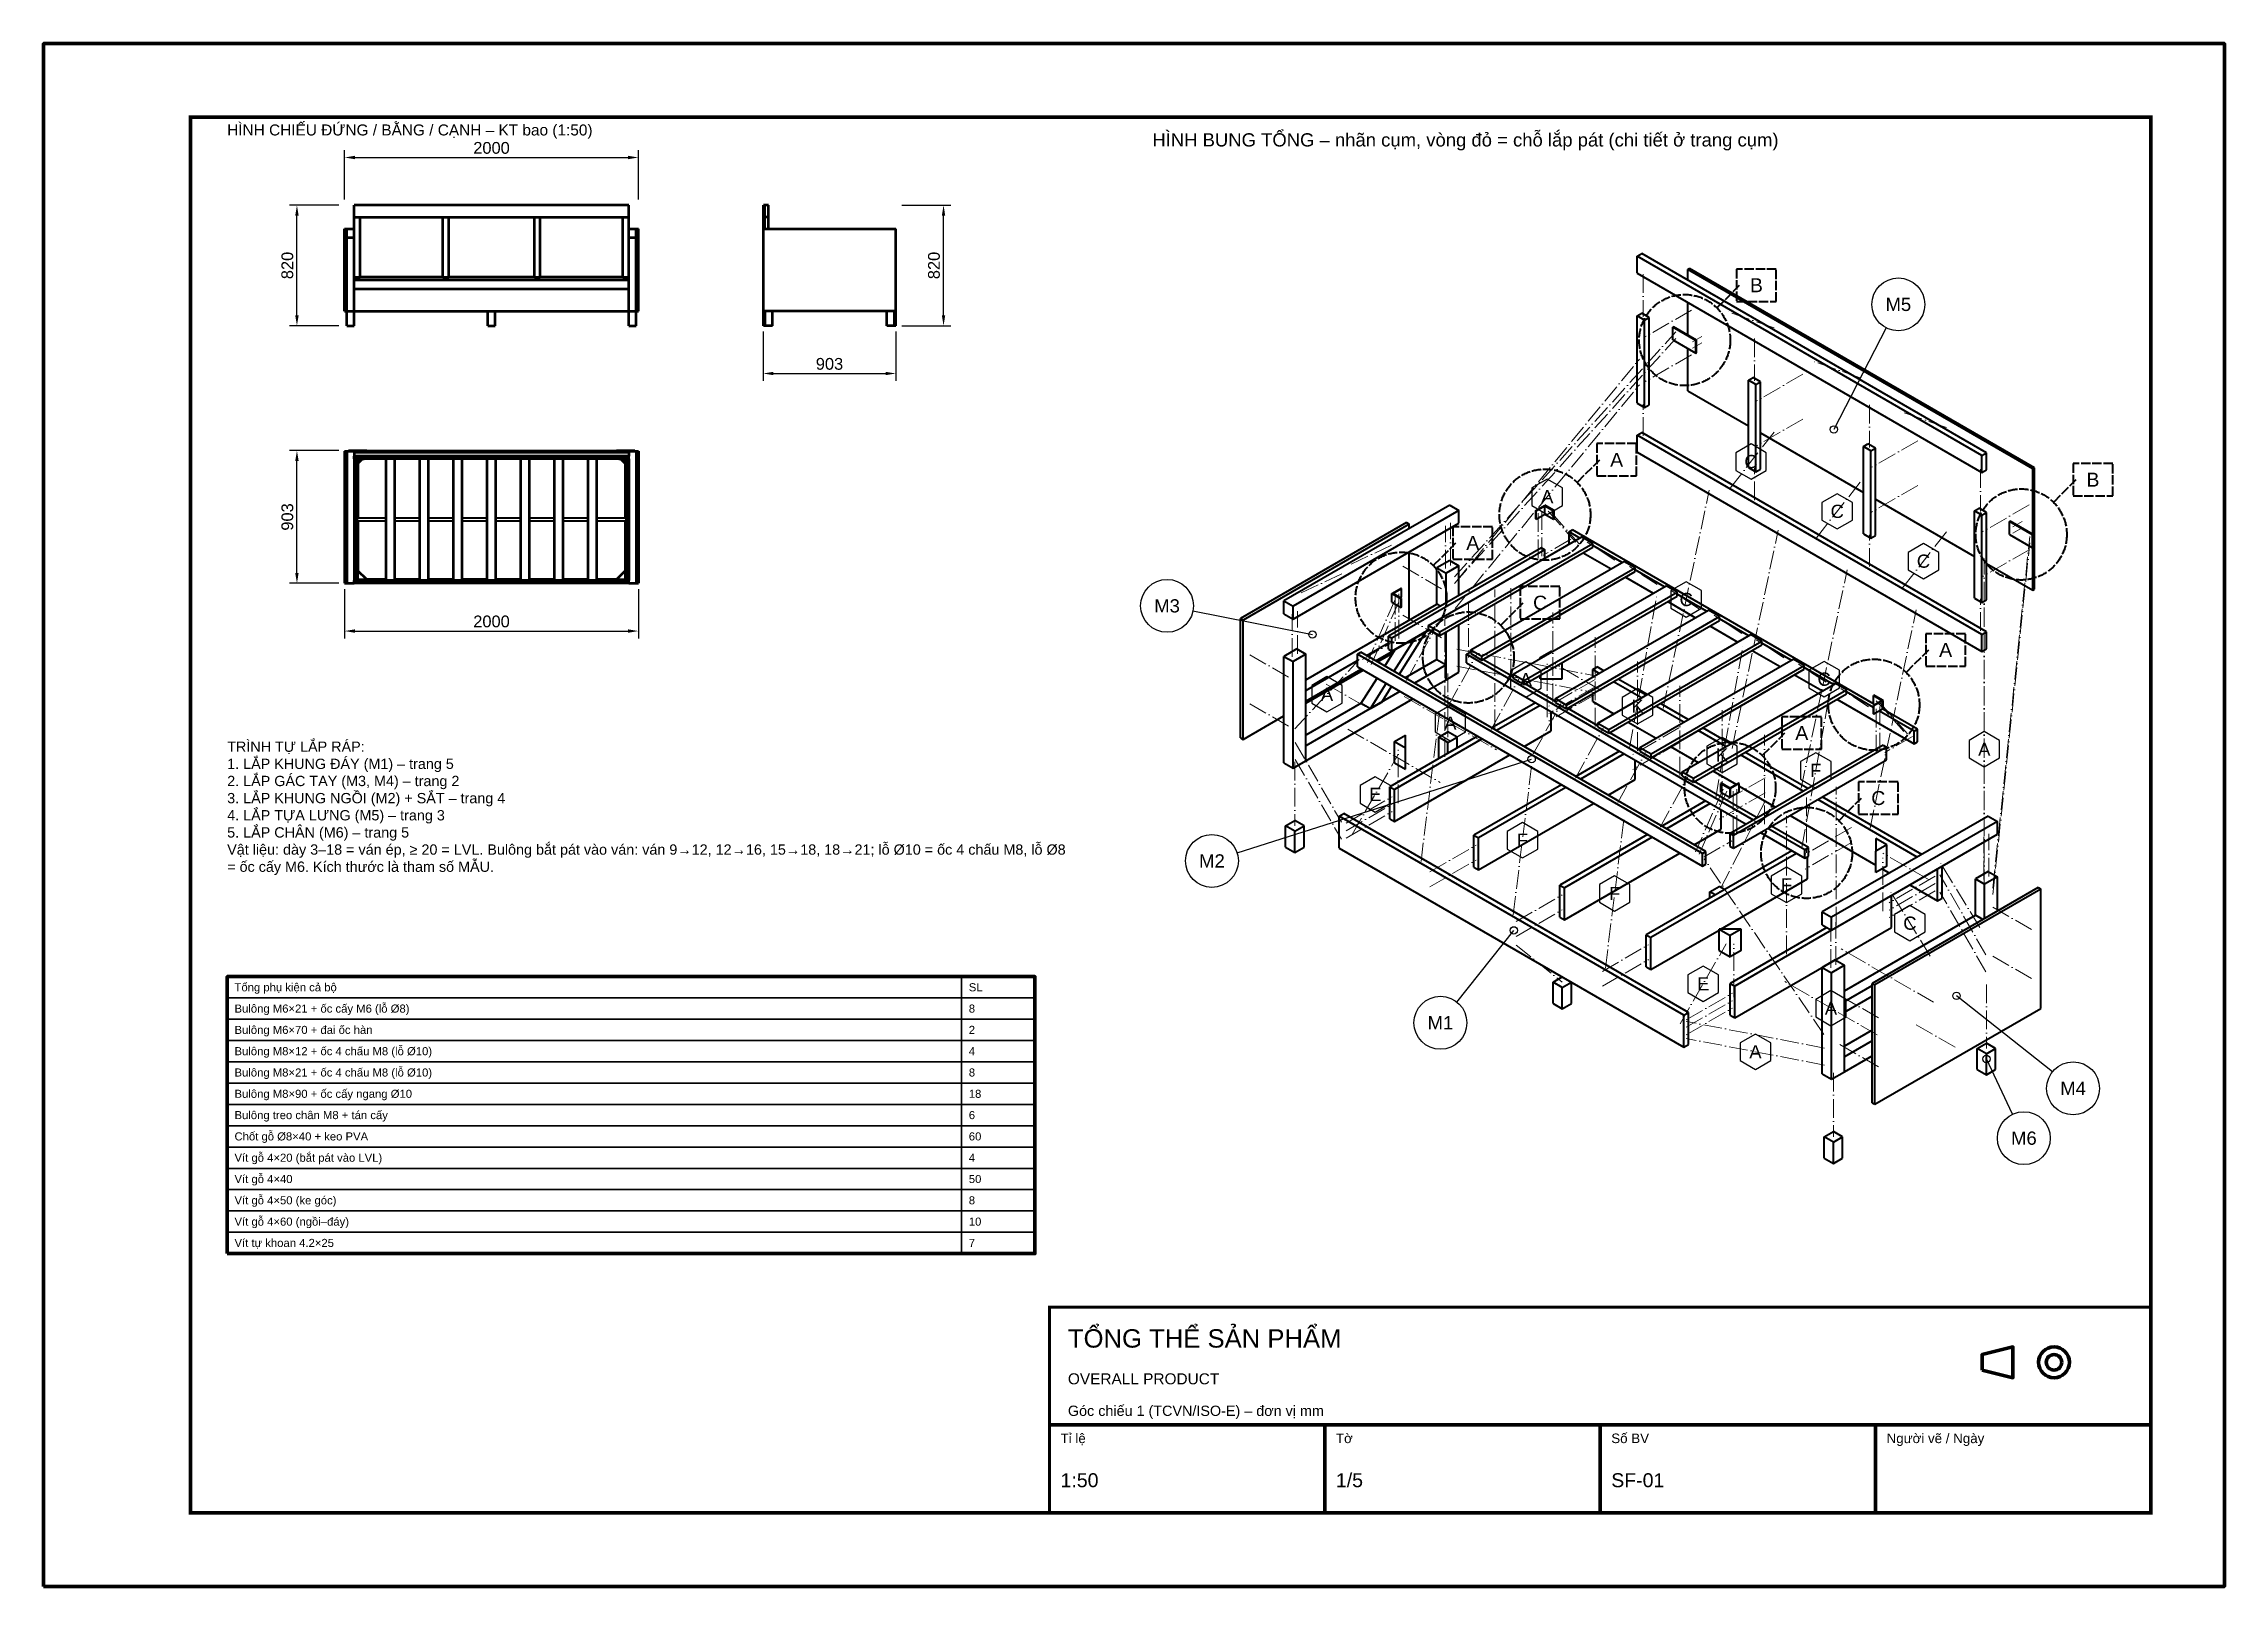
# Model space of a CAD drawing. Header units: millimetres. Extents: x 0 to 2970, y 0 to 2100.
import ezdxf
from ezdxf.enums import TextEntityAlignment as Align

# ---------------------------------------------------------------- set-up
doc = ezdxf.new("R2010")
doc.units = ezdxf.units.MM
doc.header["$LTSCALE"] = 10
doc.linetypes.add('DASHDOT', pattern=[3.556, 2.54, -0.508, 0, -0.508])
doc.linetypes.add('DASHED', pattern=[1.524, 1.27, -0.254])
for name, color, linetype, lineweight in [('0-KHUNG-BANVE', 7, 'CONTINUOUS', 70), ('1-NET-THAY', 7, 'CONTINUOUS', 50), ('10-PHU-KIEN', 1, 'CONTINUOUS', 25), ('11-SAT', 1, 'Continuous', 35), ('13-KHOANH-VUNG', 1, 'DASHED', 35), ('3-KICH-THUOC', 1, 'CONTINUOUS', 18), ('4-DUONG-BUNG', 4, 'DASHDOT', 18), ('5-SO-VI-TRI', 7, 'CONTINUOUS', 25), ('6-CHU', 7, 'CONTINUOUS', 25), ('7-BANG-KE', 7, 'CONTINUOUS', 25), ('M-M1-BASE_FRAME', 5, 'CONTINUOUS', 35), ('M-M2-SEAT_FRAME', 140, 'CONTINUOUS', 35), ('M-M3-LEFT_ARM', 3, 'CONTINUOUS', 35), ('M-M4-RIGHT_ARM', 3, 'CONTINUOUS', 35), ('M-M5-BACK_FRAME', 6, 'CONTINUOUS', 35), ('M-M6-LEGS', 30, 'CONTINUOUS', 35)]:
    doc.layers.add(name, color=color, linetype=linetype, lineweight=lineweight)
doc.styles.add('VN', font='arial.ttf')
doc.dimstyles.new('A4', dxfattribs={"dimscale": 10, "dimtxt": 1.6, "dimasz": 1.4, "dimexe": 1, "dimexo": 0.8, "dimgap": 0.5, "dimtad": 1, "dimdec": 1, "dimtxsty": 'VN', "dimcen": 2.5, "dimclrd": 1, "dimclre": 1, "dimclrt": 7, "dimazin": 3, "dimtfac": 1, "dimtmove": 0, "dimatfit": 3})

msp = doc.modelspace()

# ---------------------------------------------------------------- texts
at = {"layer": '10-PHU-KIEN', "style": 'VN'}
for s, p in [('C', (2325.315, 1531.116)), ('A', (2047.791, 1483.265)), ('C', (2442.728, 1463.328)), ('C', (2560.142, 1395.539)), ('C', (2237.035, 1343.41)), ('A', (1747.79, 1214.358)), ('A', (2018.658, 1234.441)), ('C', (2424.896, 1234.948)), ('K', (2170.73, 1198.118)), ('A', (1915.811, 1175.062)), ('K', (2285.884, 1131.634)), ('A', (2643.022, 1139.609)), ('F', (2413.469, 1110.753)), ('E', (1813.592, 1078.055)), ('F', (2014.012, 1015.704)), ('F', (2139.588, 943.203)), ('F', (2373.661, 954.803)), ('C', (2541.682, 902.747)), ('E', (2260.141, 820.24)), ('A', (2434.189, 787.035)), ('A', (2331.342, 727.656))]:
    msp.add_text(s, height=18, dxfattribs=at).set_placement(p, align=Align.MIDDLE_CENTER)
at = {"layer": '13-KHOANH-VUNG', "color": 1, "style": 'VN'}
for s, p in [('B', (2332.665, 1771.132)), ('A', (2142.292, 1533.472)), ('B', (2791.018, 1506.502)), ('A', (1946.393, 1420.37)), ('C', (2038.064, 1339.024)), ('A', (2590.347, 1274.788)), ('A', (2394.449, 1161.685)), ('C', (2498.677, 1073.089))]:
    msp.add_text(s, height=19, dxfattribs=at).set_placement(p, align=Align.MIDDLE_CENTER)
at = {"layer": '5-SO-VI-TRI', "style": 'VN'}
for s, p in [('M5', (2525.976, 1745.048)), ('M3', (1530, 1334.698)), ('M2', (1591.149, 987.468)), ('M1', (1902.307, 767.184)), ('M4', (2763.964, 677.91)), ('M6', (2696.943, 610.112))]:
    msp.add_text(s, height=18, dxfattribs=at).set_placement(p, align=Align.MIDDLE_CENTER)
at = {"layer": '6-CHU', "style": 'VN'}
for s, height, p in [('HÌNH CHIẾU ĐỨNG / BẰNG / CẠNH – KT bao (1:50)', 15, (250, 1975)), ('HÌNH BUNG TỔNG – nhãn cụm, vòng đỏ = chỗ lắp pát (chi tiết ở trang cụm)', 18, (1510, 1960)), ('TỔNG THỂ SẢN PHẨM', 25, (1395, 325)), ('OVERALL PRODUCT', 15, (1395, 275)), ('Góc chiếu 1 (TCVN/ISO-E) – đơn vị mm', 14, (1395, 232)), ('Tỉ lệ', 13, (1385, 195)), ('Tờ', 13, (1760, 195)), ('Số BV', 13, (2135, 195)), ('Người vẽ / Ngày', 13, (2510, 195)), ('1:50', 19, (1385, 135)), ('1/5', 19, (1760, 135)), ('SF-01', 19, (2135, 135))]:
    msp.add_text(s, height=height, dxfattribs=at).set_placement(p)
at = {"layer": '6-CHU', "insert": (250, 1150), "char_height": 14, "width": 1150, "attachment_point": 1, "style": 'VN'}
msp.add_mtext('TRÌNH TỰ LẮP RÁP:\\P1. LẮP KHUNG ĐÁY (M1) – trang 5\\P2. LẮP GÁC TAY (M3, M4) – trang 2\\P3. LẮP KHUNG NGỒI (M2) + SẮT – trang 4\\P4. LẮP TỰA LƯNG (M5) – trang 3\\P5. LẮP CHÂN (M6) – trang 5\\PVật liệu: dày 3–18 = ván ép, ≥ 20 = LVL. Bulông bắt pát vào ván: ván 9→12, 12→16, 15→18, 18→21; lỗ %%c10 = ốc 4 chấu M8, lỗ %%c8 = ốc cấy M6. Kích thước là tham số MẪU.', dxfattribs=at)
at = {"layer": '7-BANG-KE', "style": 'VN'}
for s, p in [('Tổng phụ kiện cả bộ', (260, 815.5)), ('SL', (1260, 815.5)), ('Bulông M6×21 + ốc cấy M6 (lỗ %%c8)', (260, 786.5)), ('8', (1260, 786.5)), ('Bulông M6×70 + đai ốc hàn', (260, 757.5)), ('2', (1260, 757.5)), ('Bulông M8×12 + ốc 4 chấu M8 (lỗ %%c10)', (260, 728.5)), ('4', (1260, 728.5)), ('Bulông M8×21 + ốc 4 chấu M8 (lỗ %%c10)', (260, 699.5)), ('8', (1260, 699.5)), ('Bulông M8×90 + ốc cấy ngang %%c10', (260, 670.5)), ('18', (1260, 670.5)), ('Bulông treo chân M8 + tán cấy', (260, 641.5)), ('6', (1260, 641.5)), ('Chốt gỗ %%c8×40 + keo PVA', (260, 612.5)), ('60', (1260, 612.5)), ('Vít gỗ 4×20 (bắt pát vào LVL)', (260, 583.5)), ('4', (1260, 583.5)), ('Vít gỗ 4×40', (260, 554.5)), ('50', (1260, 554.5)), ('Vít gỗ 4×50 (ke góc)', (260, 525.5)), ('8', (1260, 525.5)), ('Vít gỗ 4×60 (ngồi–đáy)', (260, 496.5)), ('10', (1260, 496.5)), ('Vít tự khoan 4.2×25', (260, 467.5)), ('7', (1260, 467.5))]:
    msp.add_text(s, height=11, dxfattribs=at).set_placement(p, align=Align.MIDDLE_LEFT)

# ---------------------------------------------------------------- dimensions: what is measured, and where the dimension line sits
at = {"layer": '3-KICH-THUOC'}
for base, p1, p2 in [((410, 1945), (410, 1880), (810, 1880)), ((980, 1651), (980, 1716), (1160.6, 1716)), ((410, 1300.4), (410, 1365.4), (810, 1365.4))]:
    msp.add_linear_dim(base=base, p1=p1, p2=p2, dimstyle='A4', override={"dimlfac": 5}, dxfattribs=at).render()
for base, p1, p2 in [((345, 1716), (410, 1716), (410, 1880)), ((1225.6, 1716), (1160.6, 1716), (1160.6, 1880)), ((345, 1365.4), (410, 1365.4), (410, 1546))]:
    msp.add_linear_dim(base=base, p1=p1, p2=p2, angle=90, dimstyle='A4', override={"dimlfac": 5}, dxfattribs=at).render()

# ---------------------------------------------------------------- linework, layer by layer
at = {"layer": '0-KHUNG-BANVE'}
for p, q in [((1370, 220), (2870, 220)), ((1745, 100), (1745, 220)), ((2120, 100), (2120, 220)), ((2495, 100), (2495, 220))]:
    msp.add_line(p, q, dxfattribs=at)
for points in [[(0, 0), (2970, 0), (2970, 2100), (0, 2100)], [(250, 453), (1350, 453), (1350, 830), (250, 830)], [(2640, 294.5), (2682, 284), (2682, 326), (2640, 315.5)]]:
    msp.add_lwpolyline(points, close=True, dxfattribs=at)
for points, const_width in [([(200, 100), (2870, 100), (2870, 2000), (200, 2000)], 5), ([(1370, 100), (2870, 100), (2870, 380), (1370, 380)], 4)]:
    msp.add_lwpolyline(points, close=True, dxfattribs=dict(at, const_width=const_width))
for radius in [21, 10.5]:
    msp.add_circle((2738, 305), radius, dxfattribs=at)
at = {"layer": '1-NET-THAY'}
for p, q in [((797, 1880), (423, 1880)), ((423, 1864), (423, 1880)), ((797, 1864), (797, 1880)), ((982.4, 1880), (980.6, 1880)), ((980.6, 1848), (980.6, 1880)), ((987.4, 1880), (982.4, 1880)), ((982.4, 1864), (982.4, 1880)), ((987.4, 1864), (987.4, 1880)), ((410, 1848), (413, 1848)), ((410, 1736), (410, 1848)), ((413, 1736), (413, 1848)), ((413, 1848), (423, 1848)), ((423, 1864), (797, 1864)), ((423, 1848), (423, 1864)), ((423, 1836), (423, 1848)), ((431, 1782), (431, 1864)), ((543.667, 1782), (543.667, 1864)), ((551.667, 1782), (551.667, 1864)), ((668.333, 1782), (668.333, 1864)), ((676.333, 1782), (676.333, 1864)), ((789, 1782), (789, 1864)), ((797, 1848), (797, 1864)), ((797, 1848), (807, 1848)), ((797, 1836), (797, 1848)), ((807, 1848), (810, 1848)), ((807, 1736), (807, 1848)), ((810, 1736), (810, 1848)), ((980.6, 1736), (980.6, 1848)), ((980.6, 1848), (1160.6, 1848)), ((987.4, 1864), (982.4, 1864)), ((982.4, 1848), (982.4, 1864)), ((987.4, 1848), (987.4, 1864)), ((1160.6, 1736), (1160.6, 1848)), ((413, 1836), (423, 1836)), ((423, 1778), (423, 1836)), ((797, 1836), (807, 1836)), ((797, 1778), (797, 1836)), ((423, 1782), (431, 1782)), ((543.667, 1782), (431, 1782)), ((543.667, 1782), (551.667, 1782)), ((668.333, 1782), (551.667, 1782)), ((668.333, 1782), (676.333, 1782)), ((789, 1782), (676.333, 1782)), ((789, 1782), (797, 1782)), ((797, 1778), (423, 1778)), ((423, 1766), (423, 1778)), ((797, 1766), (423, 1766)), ((423, 1736), (423, 1766)), ((797, 1766), (797, 1778)), ((797, 1736), (797, 1766)), ((410, 1736), (413, 1736)), ((413, 1736), (423, 1736)), ((413, 1716), (413, 1736)), ((423, 1736), (797, 1736)), ((423, 1716), (423, 1736)), ((605, 1716), (605, 1736)), ((615, 1716), (615, 1736)), ((797, 1736), (807, 1736)), ((797, 1716), (797, 1736)), ((807, 1736), (810, 1736)), ((807, 1716), (807, 1736)), ((1160.6, 1736), (980.6, 1736)), ((980.6, 1716), (980.6, 1736)), ((982.6, 1716), (982.6, 1736)), ((992.6, 1716), (992.6, 1736)), ((1148.6, 1716), (1148.6, 1736)), ((1158.6, 1716), (1158.6, 1736)), ((1160.6, 1716), (1160.6, 1736)), ((413, 1716), (423, 1716)), ((605, 1716), (615, 1716)), ((797, 1716), (807, 1716)), ((982.6, 1716), (980.6, 1716)), ((992.6, 1716), (982.6, 1716)), ((1158.6, 1716), (1148.6, 1716)), ((1160.6, 1716), (1158.6, 1716)), ((410, 1545.4), (410, 1365.4)), ((410, 1545.4), (413, 1545.4)), ((413, 1545.4), (413, 1365.4)), ((413, 1545.4), (423, 1545.4)), ((423, 1545.4), (423, 1538.6)), ((797, 1545.4), (423, 1545.4)), ((797, 1545.4), (797, 1538.6)), ((797, 1545.4), (807, 1545.4)), ((807, 1545.4), (807, 1365.4)), ((807, 1545.4), (810, 1545.4)), ((810, 1545.4), (810, 1365.4)), ((797, 1543.6), (423, 1543.6)), ((423, 1535), (423, 1538.6)), ((797, 1538.6), (423, 1538.6)), ((797, 1535), (423, 1535)), ((423, 1535), (423, 1369)), ((426.6, 1535), (426.6, 1369)), ((428, 1534.4), (428, 1454)), ((428, 1528.4), (434, 1534.4)), ((466.45, 1369), (466.45, 1535)), ((478.45, 1369), (478.45, 1535)), ((512.3, 1369), (512.3, 1535)), ((524.3, 1369), (524.3, 1535)), ((558.15, 1369), (558.15, 1535)), ((570.15, 1369), (570.15, 1535)), ((604, 1369), (604, 1535)), ((616, 1369), (616, 1535)), ((649.85, 1369), (649.85, 1535)), ((661.85, 1369), (661.85, 1535)), ((695.7, 1369), (695.7, 1535)), ((707.7, 1369), (707.7, 1535)), ((741.55, 1369), (741.55, 1535)), ((753.55, 1369), (753.55, 1535)), ((786, 1534.4), (792, 1528.4)), ((792, 1534.4), (792, 1454)), ((793.4, 1535), (793.4, 1369)), ((797, 1535), (797, 1538.6)), ((797, 1535), (797, 1369)), ((428, 1450), (428, 1382.4)), ((792, 1450), (792, 1382.4)), ((423, 1365.4), (423, 1369)), ((797, 1369), (423, 1369)), ((428, 1370.4), (427.2, 1370.4)), ((440, 1370.4), (428, 1382.4)), ((428, 1370.4), (428, 1382.4)), ((428, 1370.4), (440, 1370.4)), ((466.45, 1370.4), (440, 1370.4)), ((512.3, 1370.4), (478.45, 1370.4)), ((558.15, 1370.4), (524.3, 1370.4)), ((604, 1370.4), (570.15, 1370.4)), ((649.85, 1370.4), (616, 1370.4)), ((695.7, 1370.4), (661.85, 1370.4)), ((741.55, 1370.4), (707.7, 1370.4)), ((780, 1370.4), (753.55, 1370.4)), ((792, 1382.4), (780, 1370.4)), ((780, 1370.4), (792, 1370.4)), ((792, 1382.4), (792, 1370.4)), ((792.8, 1370.4), (792, 1370.4)), ((797, 1365.4), (797, 1369)), ((410, 1365.4), (413, 1365.4)), ((413, 1365.4), (423, 1365.4)), ((797, 1365.4), (423, 1365.4)), ((797, 1365.4), (807, 1365.4)), ((807, 1365.4), (810, 1365.4))]:
    msp.add_line(p, q, dxfattribs=at)
at = {"layer": '10-PHU-KIEN'}
for points in [[(2346.099, 1543.116), (2325.315, 1555.116), (2304.53, 1543.116), (2304.53, 1519.116), (2325.315, 1507.116), (2346.099, 1519.116)], [(2068.576, 1495.265), (2047.791, 1507.265), (2027.007, 1495.265), (2027.007, 1471.265), (2047.791, 1459.265), (2068.576, 1471.265)], [(2463.513, 1475.328), (2442.728, 1487.328), (2421.944, 1475.328), (2421.944, 1451.328), (2442.728, 1439.328), (2463.513, 1451.328)], [(2580.926, 1407.539), (2560.142, 1419.539), (2539.357, 1407.539), (2539.357, 1383.539), (2560.142, 1371.539), (2580.926, 1383.539)], [(2257.819, 1355.41), (2237.035, 1367.41), (2216.25, 1355.41), (2216.25, 1331.41), (2237.035, 1319.41), (2257.819, 1331.41)], [(2039.442, 1246.441), (2018.658, 1258.441), (1997.873, 1246.441), (1997.873, 1222.441), (2018.658, 1210.441), (2039.442, 1222.441)], [(2445.681, 1246.948), (2424.896, 1258.948), (2404.112, 1246.948), (2404.112, 1222.948), (2424.896, 1210.948), (2445.681, 1222.948)], [(1768.575, 1226.358), (1747.79, 1238.358), (1727.006, 1226.358), (1727.006, 1202.358), (1747.79, 1190.358), (1768.575, 1202.358)], [(2191.515, 1210.118), (2170.73, 1222.118), (2149.946, 1210.118), (2149.946, 1186.118), (2170.73, 1174.118), (2191.515, 1186.118)], [(1936.596, 1187.062), (1915.811, 1199.062), (1895.026, 1187.062), (1895.026, 1163.062), (1915.811, 1151.062), (1936.596, 1163.062)], [(2663.806, 1151.609), (2643.022, 1163.609), (2622.237, 1151.609), (2622.237, 1127.609), (2643.022, 1115.609), (2663.806, 1127.609)], [(2306.668, 1143.634), (2285.884, 1155.634), (2265.099, 1143.634), (2265.099, 1119.634), (2285.884, 1107.634), (2306.668, 1119.634)], [(2434.254, 1122.753), (2413.469, 1134.753), (2392.684, 1122.753), (2392.684, 1098.753), (2413.469, 1086.753), (2434.254, 1098.753)], [(1834.377, 1090.055), (1813.592, 1102.055), (1792.808, 1090.055), (1792.808, 1066.055), (1813.592, 1054.055), (1834.377, 1066.055)], [(2034.796, 1027.704), (2014.012, 1039.704), (1993.227, 1027.704), (1993.227, 1003.704), (2014.012, 991.704), (2034.796, 1003.704)], [(2160.372, 955.203), (2139.588, 967.203), (2118.803, 955.203), (2118.803, 931.203), (2139.588, 919.203), (2160.372, 931.203)], [(2394.446, 966.803), (2373.661, 978.803), (2352.877, 966.803), (2352.877, 942.803), (2373.661, 930.803), (2394.446, 942.803)], [(2562.467, 914.747), (2541.682, 926.747), (2520.897, 914.747), (2520.897, 890.747), (2541.682, 878.747), (2562.467, 890.747)], [(2280.925, 832.24), (2260.141, 844.24), (2239.356, 832.24), (2239.356, 808.24), (2260.141, 796.24), (2280.925, 808.24)], [(2454.974, 799.035), (2434.189, 811.035), (2413.404, 799.035), (2413.404, 775.035), (2434.189, 763.035), (2454.974, 775.035)], [(2352.127, 739.656), (2331.342, 751.656), (2310.558, 739.656), (2310.558, 715.656), (2331.342, 703.656), (2352.127, 715.656)]]:
    msp.add_lwpolyline(points, close=True, dxfattribs=at)
at = {"layer": '11-SAT'}
for p, q in [((980.6, 1826), (980, 1826)), ((980, 1814), (980, 1826)), ((980.6, 1814), (980, 1814)), ((2218.952, 1714.037), (2219.705, 1714.472)), ((2218.952, 1696.637), (2218.952, 1714.037)), ((2250.346, 1695.912), (2218.952, 1714.037)), ((2218.952, 1696.637), (2250.346, 1678.512)), ((2251.099, 1696.347), (2219.705, 1714.472)), ((2250.346, 1695.912), (2251.099, 1696.347)), ((2250.346, 1678.512), (2250.346, 1695.912)), ((2251.099, 1678.947), (2251.099, 1696.347)), ((2250.346, 1678.512), (2251.099, 1678.947)), ((415, 1545.4), (415, 1546)), ((440, 1546), (415, 1546)), ((440, 1545.4), (440, 1546)), ((780, 1545.4), (780, 1546)), ((805, 1546), (780, 1546)), ((805, 1545.4), (805, 1546)), ((426.6, 1534.4), (436.6, 1534.4)), ((426.6, 1525), (427.2, 1525)), ((427.2, 1525), (427.2, 1534.4)), ((436.6, 1534.4), (436.6, 1535)), ((783.4, 1535), (783.4, 1534.4)), ((783.4, 1534.4), (793.4, 1534.4)), ((792.8, 1534.4), (792.8, 1525)), ((792.8, 1525), (793.4, 1525)), ((2032.094, 1464.633), (2043.899, 1471.448)), ((2032.094, 1453.032), (2032.094, 1464.633)), ((2032.094, 1464.633), (2032.848, 1464.198)), ((2032.848, 1464.198), (2044.652, 1471.013)), ((2032.848, 1452.597), (2032.848, 1464.198)), ((2032.848, 1452.597), (2044.652, 1459.412)), ((2043.899, 1471.448), (2044.652, 1471.883)), ((2044.652, 1471.013), (2043.899, 1471.448)), ((2057.21, 1464.633), (2044.652, 1471.883)), ((2044.652, 1459.412), (2044.652, 1471.013)), ((2044.652, 1471.013), (2056.456, 1464.198)), ((2044.652, 1459.412), (2056.456, 1452.597)), ((2056.456, 1464.198), (2057.21, 1464.633)), ((2056.456, 1452.597), (2056.456, 1464.198)), ((2057.21, 1453.032), (2057.21, 1464.633)), ((466.45, 1454), (426.6, 1454)), ((466.45, 1450), (426.6, 1450)), ((512.3, 1454), (478.45, 1454)), ((512.3, 1450), (478.45, 1450)), ((558.15, 1454), (524.3, 1454)), ((558.15, 1450), (524.3, 1450)), ((604, 1454), (570.15, 1454)), ((604, 1450), (570.15, 1450)), ((649.85, 1454), (616, 1454)), ((649.85, 1450), (616, 1450)), ((695.7, 1454), (661.85, 1454)), ((695.7, 1450), (661.85, 1450)), ((741.55, 1454), (707.7, 1454)), ((741.55, 1450), (707.7, 1450)), ((793.4, 1454), (753.55, 1454)), ((793.4, 1450), (753.55, 1450)), ((2032.094, 1453.032), (2032.848, 1452.597)), ((2056.456, 1452.597), (2057.21, 1453.032)), ((2677.304, 1449.407), (2678.058, 1449.842)), ((2677.304, 1432.007), (2677.304, 1449.407)), ((2708.698, 1431.282), (2677.304, 1449.407)), ((2677.304, 1432.007), (2708.698, 1413.882)), ((2709.452, 1431.717), (2678.058, 1449.842)), ((2708.698, 1431.282), (2709.452, 1431.717)), ((2708.698, 1413.882), (2708.698, 1431.282)), ((2709.452, 1414.317), (2709.452, 1431.717)), ((2708.698, 1413.882), (2709.452, 1414.317)), ((427.2, 1379), (426.6, 1379)), ((436.6, 1369.6), (426.6, 1369.6)), ((427.2, 1369.6), (427.2, 1379)), ((436.6, 1369), (436.6, 1369.6)), ((793.4, 1369.6), (783.4, 1369.6)), ((783.4, 1369.6), (783.4, 1369)), ((793.4, 1379), (792.8, 1379)), ((792.8, 1379), (792.8, 1369.6)), ((1836.196, 1351.53), (1836.949, 1351.965)), ((1836.196, 1339.93), (1836.196, 1351.53)), ((1836.196, 1351.53), (1848.753, 1344.28)), ((1836.196, 1339.93), (1848.753, 1332.68)), ((1836.949, 1351.965), (1848.753, 1358.781)), ((1849.507, 1344.715), (1836.949, 1351.965)), ((1836.949, 1351.965), (1837.703, 1351.53)), ((1837.703, 1351.53), (1849.507, 1358.346)), ((1847.749, 1345.73), (1849.507, 1346.745)), ((1849.507, 1358.346), (1848.753, 1358.781)), ((1848.753, 1344.28), (1849.507, 1344.715)), ((1848.753, 1332.68), (1848.753, 1344.28)), ((1849.507, 1346.745), (1849.507, 1358.346)), ((1849.507, 1333.115), (1849.507, 1344.715)), ((1848.753, 1332.68), (1849.507, 1333.115)), ((1937.912, 1268.734), (1942.935, 1271.634)), ((1937.912, 1257.134), (1937.912, 1268.734)), ((2328.705, 1043.11), (1937.912, 1268.734)), ((1937.912, 1257.134), (2318.659, 1037.31)), ((1943.815, 1271.126), (1942.935, 1271.634)), ((2001.391, 1237.885), (1960.139, 1261.701)), ((2058.968, 1204.643), (2017.716, 1228.459)), ((2116.544, 1171.401), (2075.293, 1195.218)), ((2492.707, 1213.198), (2491.954, 1212.763)), ((2491.954, 1212.763), (2504.512, 1205.513)), ((2491.954, 1201.163), (2491.954, 1212.763)), ((2503.758, 1205.948), (2491.954, 1199.133)), ((2491.954, 1201.163), (2493.712, 1200.148)), ((2491.954, 1199.133), (2492.707, 1198.698)), ((2491.954, 1187.532), (2491.954, 1199.133)), ((2505.265, 1205.948), (2492.707, 1213.198)), ((2504.512, 1205.513), (2492.707, 1198.698)), ((2492.707, 1187.097), (2492.707, 1198.698)), ((2504.512, 1193.912), (2492.707, 1187.097)), ((2504.512, 1205.513), (2503.758, 1205.948)), ((2505.265, 1205.948), (2504.512, 1205.513)), ((2504.512, 1193.912), (2504.512, 1205.513)), ((2505.265, 1194.347), (2504.512, 1193.912)), ((2505.265, 1194.347), (2505.265, 1205.948)), ((2174.121, 1138.159), (2132.869, 1161.976)), ((2491.954, 1187.532), (2492.707, 1187.097)), ((2231.698, 1104.917), (2190.446, 1128.734)), ((2333.728, 1046.01), (2248.022, 1095.492)), ((2285.005, 1093.281), (2284.251, 1092.846)), ((2284.251, 1092.846), (2296.809, 1085.595)), ((2284.251, 1081.245), (2284.251, 1092.846)), ((2284.251, 1081.245), (2296.809, 1073.995)), ((2297.562, 1086.03), (2285.005, 1093.281)), ((2308.613, 1093.281), (2296.809, 1086.465)), ((2297.562, 1086.03), (2296.809, 1085.595)), ((2296.809, 1073.995), (2296.809, 1085.595)), ((2297.562, 1074.43), (2296.809, 1073.995)), ((2309.366, 1092.846), (2297.562, 1086.03)), ((2297.562, 1074.43), (2297.562, 1086.03)), ((2309.366, 1081.245), (2297.562, 1074.43)), ((2309.366, 1092.846), (2308.613, 1093.281)), ((2309.366, 1081.245), (2309.366, 1092.846)), ((2338.249, 1025.999), (2398.525, 991.199)), ((2398.525, 1002.799), (2348.295, 1031.799)), ((2403.548, 1005.699), (2353.318, 1034.699)), ((2398.525, 1002.799), (2403.548, 1005.699)), ((2398.525, 991.199), (2398.525, 1002.799)), ((2398.525, 991.199), (2403.548, 994.099)), ((2403.548, 994.099), (2403.548, 1005.699))]:
    msp.add_line(p, q, dxfattribs=at)
at = {"layer": '13-KHOANH-VUNG'}
for p, q in [((2279.665, 1741.132), (2309.665, 1771.132)), ((2089.292, 1503.472), (2119.292, 1533.472)), ((2738.018, 1476.502), (2768.018, 1506.502)), ((1893.393, 1390.37), (1923.393, 1420.37)), ((1985.064, 1309.024), (2015.064, 1339.024)), ((2537.347, 1244.788), (2567.347, 1274.788)), ((2341.449, 1131.685), (2371.449, 1161.685)), ((2445.677, 1043.089), (2475.677, 1073.089))]:
    msp.add_line(p, q, dxfattribs=at)
for points in [[(2305.665, 1749.132), (2359.665, 1749.132), (2359.665, 1793.132), (2305.665, 1793.132)], [(2115.292, 1511.472), (2169.292, 1511.472), (2169.292, 1555.472), (2115.292, 1555.472)], [(2764.018, 1484.502), (2818.018, 1484.502), (2818.018, 1528.502), (2764.018, 1528.502)], [(1919.393, 1398.37), (1973.393, 1398.37), (1973.393, 1442.37), (1919.393, 1442.37)], [(2011.064, 1317.024), (2065.064, 1317.024), (2065.064, 1361.024), (2011.064, 1361.024)], [(2563.347, 1252.788), (2617.347, 1252.788), (2617.347, 1296.788), (2563.347, 1296.788)], [(2367.449, 1139.685), (2421.449, 1139.685), (2421.449, 1183.685), (2367.449, 1183.685)], [(2471.677, 1051.089), (2525.677, 1051.089), (2525.677, 1095.089), (2471.677, 1095.089)]]:
    msp.add_lwpolyline(points, close=True, dxfattribs=at)
for centre in [(2235.025, 1696.492), (2044.652, 1458.832), (2693.378, 1431.862), (1848.753, 1345.73), (1940.424, 1264.384), (2492.707, 1200.148), (2296.809, 1087.045), (2401.037, 998.449)]:
    msp.add_circle(centre, 62, dxfattribs=at)
at = {"layer": '4-DUONG-BUNG'}
for p, q in [((2178.391, 1786.321), (2178.391, 1728.32)), ((2244.318, 1737.383), (2181.53, 1701.132)), ((2356.709, 1713.095), (2293.921, 1734.845)), ((1921.336, 1374.006), (2222.719, 1707.512)), ((1921.336, 1365.306), (2222.719, 1698.812)), ((2245.825, 1694.172), (2258.382, 1701.422)), ((2329.919, 1698.836), (2329.919, 1640.835)), ((1922.215, 1365.813), (2173.368, 1670.319)), ((2244.318, 1676.482), (2181.53, 1640.231)), ((2245.825, 1685.472), (2258.382, 1692.722)), ((2474.122, 1645.306), (2411.334, 1667.056)), ((1922.215, 1331.013), (2173.368, 1635.518)), ((2395.846, 1649.898), (2333.058, 1613.647)), ((2178.391, 1565.917), (2178.391, 1609.418)), ((2486.47, 1608.451), (2486.47, 1550.45)), ((2395.846, 1588.997), (2333.058, 1552.746)), ((2591.536, 1577.517), (2528.748, 1599.268)), ((2356.709, 1570.992), (2293.921, 1491.241)), ((2552.398, 1559.513), (2489.61, 1523.262)), ((2329.919, 1478.432), (2329.919, 1521.933)), ((2637.999, 1520.966), (2637.999, 1462.965)), ((2205.641, 1194.782), (2268.429, 1492.038)), ((2474.122, 1503.203), (2411.334, 1423.452)), ((2552.398, 1498.612), (2489.61, 1462.361)), ((2035.234, 1460.645), (2035.234, 1396.844)), ((2040.257, 1463.545), (2040.257, 1399.744)), ((2049.047, 1463.545), (2086.72, 1421.494)), ((2054.07, 1460.645), (2091.743, 1418.594)), ((2703.926, 1472.028), (2641.138, 1435.777)), ((1909.03, 1385.751), (1909.03, 1443.752)), ((1916.062, 1389.811), (1916.062, 1447.812)), ((2299.571, 1140.551), (2362.359, 1437.807)), ((2486.47, 1388.047), (2486.47, 1431.548)), ((2591.536, 1435.415), (2528.748, 1355.663)), ((2654.7, 950.598), (2704.931, 1429.107)), ((2681.825, 1442.447), (2694.382, 1449.697)), ((2681.825, 1433.747), (2694.382, 1440.997)), ((1780.691, 1391.406), (1835.945, 1417.507)), ((2080.065, 1425.337), (2042.392, 1403.586)), ((2139.901, 1396.88), (2102.229, 1421.53)), ((2703.926, 1411.127), (2641.138, 1374.876)), ((2643.022, 949.655), (2643.022, 1399.164)), ((2654.7, 941.898), (2704.931, 1420.407)), ((1712.88, 1352.255), (1768.134, 1378.356)), ((1851.014, 1388.506), (1906.267, 1356.606)), ((2197.478, 1363.638), (2159.805, 1388.289)), ((2393.502, 1086.32), (2456.29, 1383.576)), ((1840.591, 1343.193), (1802.918, 1257.641)), ((1845.614, 1340.293), (1807.941, 1254.741)), ((1840.591, 1348.268), (1840.591, 1284.467)), ((1845.614, 1351.168), (1845.614, 1287.367)), ((1940.424, 1339.785), (1940.424, 1264.384)), ((1976.339, 1168.247), (1976.339, 1356.751)), ((1998.001, 1236.942), (1998.001, 1358.744)), ((2159.805, 1141.204), (2197.478, 1351.458)), ((2255.055, 1330.396), (2217.382, 1355.047)), ((2637.999, 1300.562), (2637.999, 1344.063)), ((2643.022, 914.855), (2643.022, 1364.363)), ((1700.574, 1265.399), (1700.574, 1323.4)), ((1707.606, 1269.459), (1707.606, 1327.46)), ((1851.014, 1321.805), (1906.267, 1289.904)), ((1908.528, 1129.096), (1908.528, 1317.6)), ((2055.577, 1203.7), (2055.577, 1325.502)), ((2312.631, 1297.154), (2274.959, 1321.805)), ((2487.433, 1032.089), (2550.221, 1329.345)), ((1796.263, 1261.484), (1833.935, 1283.234)), ((1856.1, 1233.027), (1893.772, 1301.178)), ((2113.154, 1170.458), (2113.154, 1292.261)), ((2277.219, 1073.415), (2314.892, 1283.669)), ((2370.208, 1263.913), (2332.535, 1288.563)), ((1642.558, 1268.154), (1697.811, 1236.253)), ((1703.839, 1167.232), (1791.742, 1261.484)), ((1913.676, 1199.785), (1951.349, 1267.936)), ((1924.476, 1275.767), (2112.84, 1239.516)), ((1924.476, 1252.566), (2112.84, 1216.315)), ((2047.917, 1183.182), (2047.917, 1255.684)), ((2121.253, 1219.433), (2058.465, 1255.684)), ((2170.73, 1137.216), (2170.73, 1259.019)), ((2427.785, 1230.671), (2390.112, 1255.321)), ((1746.786, 1228.278), (1802.039, 1196.378)), ((1912.546, 1242.778), (1912.546, 1155.777)), ((1971.253, 1166.543), (2008.926, 1234.694)), ((2112.84, 1234.441), (2050.052, 1198.19)), ((2112.84, 1224.291), (2050.052, 1188.04)), ((2228.307, 1103.975), (2228.307, 1225.777)), ((2485.361, 1197.429), (2447.688, 1222.079)), ((1642.558, 1201.453), (1697.811, 1169.552)), ((1853.023, 1211.313), (1978.599, 1138.811)), ((1875.878, 986.704), (1900.993, 1189.707)), ((2028.829, 1133.301), (2066.502, 1201.453)), ((2112.84, 1214.14), (2050.052, 1177.89)), ((2285.884, 1070.733), (2285.884, 1192.535)), ((2394.632, 1005.626), (2432.305, 1215.88)), ((2495.847, 1205.585), (2533.52, 1163.534)), ((2495.847, 1194.71), (2495.847, 1130.909)), ((2500.87, 1202.685), (2538.543, 1160.634)), ((2500.87, 1197.61), (2500.87, 1133.809)), ((1776.171, 1166.942), (1901.747, 1094.441)), ((2086.406, 1100.059), (2124.079, 1168.211)), ((2227.114, 1168.465), (2164.326, 1132.214)), ((2343.46, 1037.491), (2343.46, 1159.293)), ((1704.718, 1148.889), (1767.506, 1040.137)), ((1782.198, 1023.679), (1844.986, 1132.431)), ((1844.986, 1066.02), (1844.986, 1138.521)), ((2143.983, 1066.818), (2181.656, 1134.969)), ((2227.114, 1148.164), (2164.326, 1111.913)), ((2545.198, 1156.792), (2507.525, 1135.041)), ((1704.09, 1122.426), (1704.09, 1035.425)), ((1704.718, 1125.689), (1767.506, 1016.937)), ((2001.454, 914.202), (2026.569, 1117.206)), ((2201.559, 1033.576), (2239.232, 1101.727)), ((2344.528, 1100.676), (2281.74, 1064.425)), ((1773.785, 1038.687), (1836.573, 1074.938)), ((2287.391, 1085.233), (2249.718, 999.681)), ((2292.414, 1082.333), (2254.741, 996.781)), ((2344.528, 1080.375), (2281.74, 1044.125)), ((2301.204, 1082.333), (2301.204, 1018.532)), ((2306.227, 1085.233), (2306.227, 1021.432)), ((2401.037, 1073.85), (2401.037, 998.449)), ((2441.472, 899.702), (2441.472, 1088.205)), ((1773.785, 1028.537), (1836.573, 1064.788)), ((1773.785, 1018.387), (1836.573, 1054.637)), ((2127.03, 841.701), (2152.145, 1044.705)), ((2344.528, 1068.775), (2281.74, 945.523)), ((2373.661, 860.551), (2373.661, 1049.055)), ((2261.396, 992.939), (2299.069, 1014.689)), ((2461.941, 1032.887), (2399.153, 996.636)), ((2461.941, 1012.587), (2399.153, 976.336)), ((2642.394, 962.343), (2642.394, 1020.344)), ((2649.426, 966.403), (2649.426, 1024.404)), ((1888.059, 972.711), (1950.847, 1008.962)), ((1888.059, 952.41), (1950.847, 988.661)), ((2424.645, 751.074), (2261.396, 990.329)), ((2567.802, 961.618), (2505.014, 997.869)), ((2505.014, 919.277), (2505.014, 991.779)), ((2637.12, 896.947), (2581.866, 986.849)), ((2576.215, 966.911), (2513.427, 930.66)), ((2576.215, 956.761), (2513.427, 920.51)), ((2645.282, 859.609), (2582.494, 968.361)), ((2005.472, 904.922), (2068.26, 941.173)), ((2005.472, 884.622), (2068.26, 920.872)), ((2576.215, 946.61), (2513.427, 910.36)), ((2569.309, 857.796), (2514.055, 947.698)), ((2645.282, 836.408), (2582.494, 945.16)), ((2707.442, 894.047), (2652.189, 925.947)), ((2433.938, 841.991), (2433.938, 899.992)), ((2440.97, 846.051), (2440.97, 904.052)), ((2005.472, 873.021), (2068.26, 822.271)), ((2122.886, 837.133), (2185.674, 873.384)), ((2228.747, 765.864), (2291.535, 874.616)), ((2302.083, 802.115), (2302.083, 874.616)), ((2573.829, 795.155), (2448.253, 867.656)), ((2122.886, 816.833), (2185.674, 853.084)), ((2707.442, 827.346), (2652.189, 859.246)), ((2237.16, 771.157), (2299.948, 807.408)), ((2496.977, 750.784), (2371.401, 823.286)), ((2498.986, 773.695), (2443.733, 805.595)), ((2645.91, 819.37), (2645.91, 732.369)), ((2237.16, 761.007), (2299.948, 797.258)), ((2237.16, 750.857), (2299.948, 787.107)), ((2425.524, 732.731), (2237.16, 768.982)), ((2425.524, 709.531), (2237.16, 745.782)), ((2603.214, 733.819), (2547.961, 765.719)), ((2498.986, 706.993), (2443.733, 738.894)), ((2437.454, 699.018), (2437.454, 612.017))]:
    msp.add_line(p, q, dxfattribs=at)
at = {"layer": '5-SO-VI-TRI'}
for p, q in [((2509.478, 1713.051), (2438.228, 1574.859)), ((1565.321, 1327.74), (1727.949, 1295.704)), ((1625.457, 998.376), (2026.569, 1125.906)), ((1924.715, 795.36), (2002.333, 892.959)), ((2735.747, 700.267), (2605.098, 803.783)), ((2681.534, 642.648), (2645.91, 717.869))]:
    msp.add_line(p, q, dxfattribs=at)
for centre, radius in [((2525.976, 1745.048), 36), ((2438.228, 1574.859), 5), ((1530, 1334.698), 36), ((1727.949, 1295.704), 5), ((2026.569, 1125.906), 5), ((1591.149, 987.468), 36), ((2002.333, 892.959), 5), ((1902.307, 767.184), 36), ((2605.098, 803.783), 5), ((2645.91, 717.869), 5), ((2763.964, 677.91), 36), ((2696.943, 610.112), 36)]:
    msp.add_circle(centre, radius, dxfattribs=at)
at = {"layer": '7-BANG-KE'}
for points in [[(250, 801), (1250, 801), (1250, 830), (250, 830)], [(1250, 801), (1350, 801), (1350, 830), (1250, 830)], [(250, 772), (1250, 772), (1250, 801), (250, 801)], [(1250, 772), (1350, 772), (1350, 801), (1250, 801)], [(250, 743), (1250, 743), (1250, 772), (250, 772)], [(250, 714), (1250, 714), (1250, 743), (250, 743)], [(1250, 743), (1350, 743), (1350, 772), (1250, 772)], [(1250, 714), (1350, 714), (1350, 743), (1250, 743)], [(250, 685), (1250, 685), (1250, 714), (250, 714)], [(1250, 685), (1350, 685), (1350, 714), (1250, 714)], [(250, 656), (1250, 656), (1250, 685), (250, 685)], [(1250, 656), (1350, 656), (1350, 685), (1250, 685)], [(250, 627), (1250, 627), (1250, 656), (250, 656)], [(1250, 627), (1350, 627), (1350, 656), (1250, 656)], [(250, 598), (1250, 598), (1250, 627), (250, 627)], [(1250, 598), (1350, 598), (1350, 627), (1250, 627)], [(250, 569), (1250, 569), (1250, 598), (250, 598)], [(1250, 569), (1350, 569), (1350, 598), (1250, 598)], [(250, 540), (1250, 540), (1250, 569), (250, 569)], [(1250, 540), (1350, 540), (1350, 569), (1250, 569)], [(250, 511), (1250, 511), (1250, 540), (250, 540)], [(1250, 511), (1350, 511), (1350, 540), (1250, 540)], [(250, 482), (1250, 482), (1250, 511), (250, 511)], [(1250, 482), (1350, 482), (1350, 511), (1250, 511)], [(250, 453), (1250, 453), (1250, 482), (250, 482)], [(1250, 453), (1350, 453), (1350, 482), (1250, 482)]]:
    msp.add_lwpolyline(points, close=True, dxfattribs=at)
at = {"layer": 'M-M1-BASE_FRAME'}
for p, q in [((2038.122, 1264.529), (2053.191, 1273.229)), ((2038.122, 1264.529), (2041.01, 1264.529)), ((2038.122, 1262.861), (2038.122, 1264.529)), ((2054.635, 1272.395), (2053.191, 1273.229)), ((2068.26, 1235.528), (2068.26, 1257.641)), ((2109.7, 1247.853), (2115.979, 1251.479)), ((2109.7, 1237.703), (2109.7, 1247.853)), ((2118.491, 1242.778), (2109.7, 1247.853)), ((2124.77, 1246.403), (2115.979, 1251.479)), ((2038.122, 1235.528), (2038.122, 1240.241)), ((2038.122, 1235.528), (2068.26, 1235.528)), ((2176.067, 1209.537), (2138.081, 1231.468)), ((2182.346, 1213.162), (2144.359, 1235.093)), ((2031.843, 1202.903), (1972.32, 1168.537)), ((2038.122, 1199.278), (1978.599, 1164.912)), ((2046.912, 1211.603), (2048.054, 1210.943)), ((2053.191, 1164.477), (2053.191, 1190.577)), ((2109.7, 1204.353), (2109.7, 1215.083)), ((2109.7, 1204.353), (2138.395, 1187.786)), ((2233.644, 1176.295), (2195.657, 1198.226)), ((2239.923, 1179.92), (2201.936, 1201.851)), ((1839.712, 1149.977), (1854.781, 1158.677)), ((1854.781, 1141.276), (1854.781, 1158.677)), ((2016.272, 1143.162), (2053.191, 1164.477)), ((2157.984, 1176.476), (2195.971, 1154.544)), ((2291.221, 1143.053), (2253.234, 1164.984)), ((2297.499, 1146.678), (2259.513, 1168.61)), ((1952.73, 1157.227), (1833.433, 1088.351)), ((1959.009, 1153.602), (1839.712, 1084.725)), ((1839.712, 1149.977), (1854.781, 1141.276)), ((1839.712, 1120.976), (1839.712, 1149.977)), ((1839.712, 1041.225), (1996.682, 1131.851)), ((1854.781, 1112.276), (1854.781, 1141.276)), ((2146.118, 1136.926), (2086.594, 1102.561)), ((2152.396, 1133.301), (2092.873, 1098.936)), ((2215.561, 1143.234), (2253.548, 1121.302)), ((2396.516, 1082.26), (2310.81, 1131.743)), ((2402.795, 1085.885), (2317.089, 1135.368)), ((1839.712, 1120.976), (1854.781, 1112.276)), ((2167.465, 1098.501), (2167.465, 1124.601)), ((2273.138, 1109.992), (2305.348, 1091.396)), ((1833.433, 1088.351), (1839.712, 1084.725)), ((1833.433, 1044.85), (1833.433, 1088.351)), ((1839.712, 1041.225), (1839.712, 1084.725)), ((2067.005, 1091.251), (1947.707, 1022.374)), ((2073.283, 1087.625), (1953.986, 1018.749)), ((2130.546, 1077.185), (2167.465, 1098.501)), ((2309.366, 1089.076), (2358.843, 1060.51)), ((2551.728, 992.649), (2416.106, 1070.95)), ((2558.007, 996.274), (2422.385, 1074.575)), ((1764.366, 1048.475), (1770.645, 1052.1)), ((1764.366, 1004.974), (1764.366, 1048.475)), ((2234.021, 777.32), (1764.366, 1048.475)), ((2240.3, 780.945), (1770.645, 1052.1)), ((1833.433, 1044.85), (1839.712, 1041.225)), ((1953.986, 975.248), (2110.956, 1065.875)), ((2263.531, 1069.138), (2204.008, 1034.772)), ((2269.81, 1065.513), (2210.287, 1031.147)), ((2284.879, 1030.712), (2284.879, 1056.812)), ((2378.433, 1049.2), (2495.219, 981.774)), ((1947.707, 1022.374), (1953.986, 1018.749)), ((1947.707, 978.873), (1947.707, 1022.374)), ((1953.986, 975.248), (1953.986, 1018.749)), ((2184.418, 1023.462), (2065.121, 954.585)), ((2190.697, 1019.837), (2071.4, 950.96)), ((2247.96, 1009.397), (2284.879, 1030.712)), ((2510.288, 1009.324), (2495.219, 1018.024)), ((2495.219, 1018.024), (2495.219, 1000.624)), ((1764.366, 1004.974), (2234.021, 733.819)), ((2071.4, 907.46), (2228.37, 998.086)), ((2380.945, 1001.349), (2182.535, 886.797)), ((2387.224, 997.724), (2188.813, 883.172)), ((2402.293, 962.923), (2402.293, 993.374)), ((2510.288, 1009.324), (2495.219, 1000.624)), ((2495.219, 971.623), (2495.219, 1000.624)), ((2510.288, 980.323), (2495.219, 971.623)), ((2510.288, 980.323), (2510.288, 1009.324)), ((2585.634, 936.823), (2585.634, 980.323)), ((1947.707, 978.873), (1953.986, 975.248)), ((2065.121, 954.585), (2071.4, 950.96)), ((2065.121, 911.085), (2065.121, 954.585)), ((2071.4, 907.46), (2071.4, 950.96)), ((2284.251, 894.772), (2402.293, 962.923)), ((2504.009, 976.698), (2514.055, 970.898)), ((2541.682, 954.948), (2579.355, 933.198)), ((2579.355, 933.198), (2579.355, 976.698)), ((2516.567, 896.947), (2516.567, 940.448)), ((2579.355, 933.198), (2585.634, 936.823)), ((2065.121, 911.085), (2071.4, 907.46)), ((2188.813, 839.671), (2281.74, 893.322)), ((2311.878, 894.772), (2281.74, 894.772)), ((2281.74, 865.771), (2281.74, 894.772)), ((2281.74, 894.772), (2296.809, 886.072)), ((2428.664, 896.947), (2296.809, 820.82)), ((2311.878, 894.772), (2296.809, 886.072)), ((2303.088, 773.695), (2516.567, 896.947)), ((2434.942, 893.322), (2303.088, 817.195)), ((2311.878, 865.771), (2311.878, 894.772)), ((2182.535, 886.797), (2188.813, 883.172)), ((2182.535, 843.296), (2182.535, 886.797)), ((2188.813, 839.671), (2188.813, 883.172)), ((2281.74, 865.771), (2296.809, 857.071)), ((2296.809, 857.071), (2296.809, 886.072)), ((2311.878, 865.771), (2296.809, 857.071)), ((2182.535, 843.296), (2188.813, 839.671)), ((2296.809, 820.82), (2303.088, 817.195)), ((2296.809, 777.32), (2296.809, 820.82)), ((2303.088, 773.695), (2303.088, 817.195)), ((2234.021, 777.32), (2240.3, 780.945)), ((2234.021, 733.819), (2234.021, 777.32)), ((2240.3, 737.444), (2240.3, 780.945)), ((2296.809, 777.32), (2303.088, 773.695)), ((2234.021, 733.819), (2240.3, 737.444))]:
    msp.add_line(p, q, dxfattribs=at)
at = {"layer": 'M-M2-SEAT_FRAME'}
for p, q in [((1886.238, 1308.138), (2094.694, 1428.491)), ((2077.804, 1435.342), (2082.325, 1437.952)), ((2077.804, 1418.739), (2077.804, 1435.342)), ((2092.183, 1427.041), (2077.804, 1435.342)), ((2491.954, 1201.453), (2082.325, 1437.952)), ((2109.763, 1419.79), (2094.694, 1428.491)), ((2040.131, 1413.592), (1831.675, 1293.239)), ((2044.652, 1410.982), (1836.196, 1290.629)), ((1901.307, 1299.438), (2109.763, 1419.79)), ((1901.307, 1294.218), (2109.763, 1414.57)), ((2040.131, 1413.592), (2044.652, 1410.982)), ((2044.652, 1399.599), (2044.652, 1410.982)), ((2096.703, 1407.03), (2134.69, 1385.099)), ((2109.763, 1414.57), (2109.763, 1419.79)), ((2149.759, 1393.799), (2109.763, 1416.89)), ((1943.815, 1274.896), (2152.271, 1395.249)), ((1958.884, 1266.196), (2167.34, 1386.549)), ((1958.884, 1260.976), (2167.34, 1381.328)), ((2167.34, 1386.549), (2152.271, 1395.249)), ((2154.28, 1373.788), (2192.267, 1351.857)), ((2167.34, 1381.328), (2167.34, 1386.549)), ((2207.336, 1360.557), (2167.34, 1383.649)), ((2001.391, 1241.655), (2209.847, 1362.007)), ((2016.46, 1232.954), (2224.916, 1353.307)), ((2016.46, 1227.734), (2224.916, 1348.087)), ((2224.916, 1353.307), (2209.847, 1362.007)), ((2211.857, 1340.546), (2249.843, 1318.615)), ((2224.916, 1348.087), (2224.916, 1353.307)), ((2264.912, 1327.315), (2224.916, 1350.407)), ((1886.238, 1302.918), (1886.238, 1308.138)), ((1886.238, 1308.138), (1901.307, 1299.438)), ((2058.968, 1208.413), (2267.424, 1328.765)), ((2074.037, 1199.713), (2282.493, 1320.065)), ((2074.037, 1194.492), (2282.493, 1314.845)), ((2282.493, 1320.065), (2267.424, 1328.765)), ((2269.433, 1307.305), (2307.42, 1285.373)), ((2282.493, 1314.845), (2282.493, 1320.065)), ((2322.489, 1294.073), (2282.493, 1317.165)), ((1831.675, 1293.239), (1836.196, 1290.629)), ((1831.675, 1275.839), (1831.675, 1293.239)), ((1836.196, 1273.229), (1886.929, 1302.52)), ((1836.196, 1273.229), (1836.196, 1290.629)), ((1886.238, 1302.918), (1901.307, 1294.218)), ((1901.307, 1294.218), (1901.307, 1299.438)), ((2116.544, 1175.171), (2325.001, 1295.523)), ((2131.613, 1166.471), (2340.07, 1286.823)), ((2131.613, 1161.251), (2340.07, 1281.603)), ((2340.07, 1286.823), (2325.001, 1295.523)), ((2340.07, 1281.603), (2340.07, 1286.823)), ((2380.066, 1260.831), (2340.07, 1283.923)), ((1789.482, 1268.879), (1794.002, 1271.489)), ((1789.482, 1251.479), (1789.482, 1268.879)), ((2259.136, 997.724), (1789.482, 1268.879)), ((1789.482, 1251.479), (2259.136, 980.323)), ((2263.657, 1000.334), (1794.002, 1271.489)), ((1831.675, 1275.839), (1836.196, 1273.229)), ((1943.815, 1269.676), (1943.815, 1274.896)), ((1943.815, 1274.896), (1958.884, 1266.196)), ((1943.815, 1269.676), (1958.884, 1260.976)), ((1958.884, 1260.976), (1958.884, 1266.196)), ((2174.121, 1141.929), (2382.577, 1262.281)), ((2189.19, 1133.229), (2397.646, 1253.581)), ((2189.19, 1128.009), (2397.646, 1248.361)), ((2327.01, 1274.063), (2364.997, 1252.131)), ((2397.646, 1253.581), (2382.577, 1262.281)), ((2397.646, 1248.361), (2397.646, 1253.581)), ((2437.642, 1227.589), (2397.646, 1250.681)), ((2001.391, 1236.435), (2001.391, 1241.655)), ((2001.391, 1241.655), (2016.46, 1232.954)), ((2001.391, 1236.435), (2016.46, 1227.734)), ((2016.46, 1227.734), (2016.46, 1232.954)), ((2231.698, 1108.687), (2440.154, 1229.039)), ((2246.767, 1099.987), (2455.223, 1220.339)), ((2384.586, 1240.821), (2422.573, 1218.889)), ((2455.223, 1220.339), (2440.154, 1229.039)), ((2455.223, 1215.119), (2455.223, 1220.339)), ((2058.968, 1203.193), (2058.968, 1208.413)), ((2058.968, 1208.413), (2074.037, 1199.713)), ((2058.968, 1203.193), (2074.037, 1194.492)), ((2074.037, 1194.492), (2074.037, 1199.713)), ((2246.767, 1094.767), (2455.223, 1215.119)), ((2442.163, 1207.579), (2547.459, 1146.787)), ((2491.954, 1196.233), (2455.223, 1217.439)), ((2547.459, 1164.187), (2500.242, 1191.447)), ((2551.979, 1166.797), (2504.763, 1194.057)), ((2116.544, 1169.951), (2116.544, 1175.171)), ((2116.544, 1175.171), (2131.613, 1166.471)), ((2116.544, 1169.951), (2131.613, 1161.251)), ((2131.613, 1161.251), (2131.613, 1166.471)), ((2547.459, 1164.187), (2551.979, 1166.797)), ((2547.459, 1146.787), (2547.459, 1164.187)), ((2551.979, 1149.397), (2551.979, 1166.797)), ((2174.121, 1136.709), (2174.121, 1141.929)), ((2174.121, 1141.929), (2189.19, 1133.229)), ((2174.121, 1136.709), (2189.19, 1128.009)), ((2189.19, 1128.009), (2189.19, 1133.229)), ((2505.265, 1145.047), (2296.809, 1024.694)), ((2509.786, 1142.437), (2301.329, 1022.084)), ((2505.265, 1145.047), (2509.786, 1142.437)), ((2509.786, 1125.036), (2509.786, 1142.437)), ((2547.459, 1146.787), (2551.979, 1149.397)), ((2231.698, 1103.467), (2231.698, 1108.687)), ((2231.698, 1108.687), (2246.767, 1099.987)), ((2231.698, 1103.467), (2246.767, 1094.767)), ((2246.767, 1094.767), (2246.767, 1099.987)), ((2301.329, 1004.684), (2509.786, 1125.036)), ((2296.809, 1024.694), (2301.329, 1022.084)), ((2296.809, 1007.294), (2296.809, 1024.694)), ((2301.329, 1004.684), (2301.329, 1022.084)), ((2259.136, 997.724), (2263.657, 1000.334)), ((2259.136, 980.323), (2259.136, 997.724)), ((2259.136, 980.323), (2263.657, 982.934)), ((2263.657, 982.934), (2263.657, 1000.334)), ((2296.809, 1007.294), (2301.329, 1004.684))]:
    msp.add_line(p, q, dxfattribs=at)
at = {"layer": 'M-M3-LEFT_ARM'}
for p, q in [((1915.058, 1471.883), (1689.021, 1341.38)), ((1927.615, 1464.633), (1701.578, 1334.13)), ((1915.058, 1471.883), (1927.615, 1464.633)), ((1927.615, 1447.232), (1927.615, 1464.633)), ((1856.037, 1447.957), (1630, 1317.455)), ((1859.804, 1445.782), (1633.767, 1315.28)), ((1701.578, 1316.73), (1927.615, 1447.232)), ((1856.037, 1447.957), (1859.804, 1445.782)), ((1859.804, 1439.982), (1859.804, 1445.782)), ((1859.804, 1315.28), (1859.804, 1408.081)), ((1915.058, 1396.481), (1897.477, 1386.331)), ((1915.058, 1396.481), (1927.615, 1389.231)), ((1897.477, 1386.331), (1910.035, 1379.081)), ((1897.477, 1337.03), (1897.477, 1386.331)), ((1927.615, 1389.231), (1910.035, 1379.081)), ((1910.035, 1338.48), (1910.035, 1379.081)), ((1927.615, 1348.63), (1927.615, 1389.231)), ((1689.021, 1341.38), (1701.578, 1334.13)), ((1689.021, 1323.98), (1689.021, 1341.38)), ((1719.159, 1234.078), (1897.477, 1337.03)), ((1902.5, 1334.13), (1897.477, 1337.03)), ((1630, 1317.455), (1633.767, 1315.28)), ((1630, 1155.052), (1630, 1317.455)), ((1633.767, 1152.877), (1633.767, 1315.28)), ((1689.021, 1323.98), (1701.578, 1316.73)), ((1701.578, 1316.73), (1701.578, 1334.13)), ((1927.615, 1244.228), (1927.615, 1309.407)), ((1801.537, 1267.139), (1831.675, 1284.539)), ((1814.094, 1259.889), (1887.431, 1302.23)), ((1839.039, 1245.487), (1867.735, 1290.858)), ((1846.16, 1241.376), (1883.048, 1299.699)), ((1897.477, 1261.629), (1897.477, 1296.429)), ((1910.035, 1254.379), (1910.035, 1299.257)), ((1706.601, 1276.129), (1689.021, 1265.979)), ((1689.021, 1265.979), (1701.578, 1258.729)), ((1689.021, 1120.976), (1689.021, 1265.979)), ((1719.159, 1268.879), (1701.578, 1258.729)), ((1701.578, 1113.726), (1701.578, 1258.729)), ((1706.601, 1276.129), (1719.159, 1268.879)), ((1719.159, 1123.876), (1719.159, 1268.879)), ((1719.159, 1219.578), (1789.482, 1260.179)), ((1719.159, 1205.078), (1794.505, 1248.579)), ((1816.606, 1258.439), (1837.842, 1270.699)), ((1826.482, 1252.737), (1840.731, 1275.268)), ((1897.477, 1261.629), (1854.279, 1236.688)), ((1910.035, 1254.379), (1866.836, 1229.438)), ((1897.477, 1261.629), (1910.035, 1254.379)), ((1910.035, 1234.078), (1910.035, 1254.379)), ((1719.159, 1202.178), (1797.016, 1247.128)), ((1847.247, 1218.128), (1719.159, 1144.177)), ((1794.505, 1202.178), (1816.002, 1236.167)), ((1807.062, 1194.927), (1828.559, 1228.917)), ((1822.375, 1203.768), (1835.68, 1224.806)), ((1884.417, 1219.288), (1910.035, 1234.078)), ((1910.035, 1234.078), (1927.615, 1244.228)), ((1719.159, 1123.876), (1864.827, 1207.978)), ((1794.505, 1202.178), (1719.159, 1158.677)), ((1794.505, 1202.178), (1807.062, 1194.927)), ((1807.062, 1194.927), (1822.375, 1203.768)), ((1633.767, 1152.877), (1689.021, 1184.777)), ((1630, 1155.052), (1633.767, 1152.877)), ((1689.021, 1120.976), (1701.578, 1113.726)), ((1701.578, 1113.726), (1719.159, 1123.876))]:
    msp.add_line(p, q, dxfattribs=at)
at = {"layer": 'M-M4-RIGHT_ARM'}
for p, q in [((2648.422, 1048.475), (2422.385, 917.972)), ((2660.979, 1041.225), (2434.942, 910.722)), ((2648.422, 1048.475), (2660.979, 1041.225)), ((2660.979, 1023.824), (2660.979, 1041.225)), ((2434.942, 893.322), (2660.979, 1023.824)), ((2716.233, 951.323), (2490.196, 820.82)), ((2648.422, 973.073), (2630.841, 962.923)), ((2630.841, 962.923), (2643.399, 955.673)), ((2630.841, 913.622), (2630.841, 962.923)), ((2660.979, 965.823), (2643.399, 955.673)), ((2643.399, 909.272), (2643.399, 955.673)), ((2648.422, 973.073), (2660.979, 965.823)), ((2660.979, 919.422), (2660.979, 965.823)), ((2716.233, 951.323), (2720, 949.148)), ((2720, 949.148), (2493.963, 818.645)), ((2720, 786.745), (2720, 949.148)), ((2422.385, 917.972), (2434.942, 910.722)), ((2422.385, 900.572), (2422.385, 917.972)), ((2422.385, 900.572), (2434.942, 893.322)), ((2434.942, 893.322), (2434.942, 910.722)), ((2452.523, 810.67), (2630.841, 913.622)), ((2640.887, 907.822), (2630.841, 913.622)), ((2439.965, 852.721), (2422.385, 842.571)), ((2422.385, 842.571), (2434.942, 835.321)), ((2422.385, 697.568), (2422.385, 842.571)), ((2452.523, 845.471), (2434.942, 835.321)), ((2434.942, 690.318), (2434.942, 835.321)), ((2439.965, 852.721), (2452.523, 845.471)), ((2452.523, 700.468), (2452.523, 845.471)), ((2452.523, 796.17), (2490.196, 817.92)), ((2452.523, 781.67), (2490.196, 803.42)), ((2490.196, 820.82), (2493.963, 818.645)), ((2490.196, 658.417), (2490.196, 820.82)), ((2493.963, 656.242), (2493.963, 818.645)), ((2493.963, 656.242), (2720, 786.745)), ((2490.196, 757.019), (2452.523, 735.269)), ((2490.196, 742.519), (2452.523, 720.769)), ((2452.523, 700.468), (2490.196, 722.219)), ((2422.385, 697.568), (2434.942, 690.318)), ((2434.942, 690.318), (2452.523, 700.468)), ((2490.196, 658.417), (2493.963, 656.242))]:
    msp.add_line(p, q, dxfattribs=at)
at = {"layer": 'M-M5-BACK_FRAME'}
for p, q in [((2170.228, 1810.609), (2176.507, 1814.234)), ((2646.161, 1543.079), (2176.507, 1814.234)), ((2170.228, 1787.409), (2170.228, 1810.609)), ((2639.882, 1539.454), (2170.228, 1810.609)), ((2170.228, 1787.409), (2639.882, 1516.254)), ((2239.295, 1792.484), (2241.555, 1793.789)), ((2239.295, 1777.983), (2239.295, 1792.484)), ((2708.949, 1521.329), (2239.295, 1792.484)), ((2711.21, 1522.634), (2241.555, 1793.789)), ((2170.228, 1729.408), (2176.507, 1733.033)), ((2170.228, 1610.505), (2170.228, 1729.408)), ((2180.274, 1723.607), (2170.228, 1729.408)), ((2186.553, 1727.232), (2176.507, 1733.033)), ((2180.274, 1723.607), (2186.553, 1727.232)), ((2180.274, 1604.705), (2180.274, 1723.607)), ((2186.553, 1608.33), (2186.553, 1727.232)), ((2239.295, 1703.162), (2239.295, 1747.533)), ((2239.295, 1627.181), (2239.295, 1684.892)), ((2321.757, 1641.923), (2328.035, 1645.548)), ((2321.757, 1523.02), (2321.757, 1641.923)), ((2331.803, 1636.122), (2321.757, 1641.923)), ((2338.081, 1639.748), (2328.035, 1645.548)), ((2331.803, 1636.122), (2338.081, 1639.748)), ((2331.803, 1517.22), (2331.803, 1636.122)), ((2338.081, 1520.845), (2338.081, 1639.748)), ((2170.228, 1610.505), (2180.274, 1604.705)), ((2180.274, 1604.705), (2186.553, 1608.33)), ((2239.295, 1627.181), (2321.757, 1579.571)), ((2170.228, 1567.004), (2176.507, 1570.63)), ((2170.228, 1543.804), (2170.228, 1567.004)), ((2639.882, 1295.849), (2170.228, 1567.004)), ((2646.161, 1299.474), (2176.507, 1570.63)), ((2338.081, 1570.146), (2478.308, 1489.186)), ((2478.308, 1551.538), (2484.587, 1555.163)), ((2478.308, 1432.635), (2478.308, 1551.538)), ((2488.354, 1545.737), (2478.308, 1551.538)), ((2494.633, 1549.362), (2484.587, 1555.163)), ((2488.354, 1545.737), (2494.633, 1549.362)), ((2488.354, 1426.835), (2488.354, 1545.737)), ((2494.633, 1430.46), (2494.633, 1549.362)), ((2170.228, 1543.804), (2639.882, 1272.649)), ((2321.757, 1523.02), (2331.803, 1517.22)), ((2331.803, 1517.22), (2338.081, 1520.845)), ((2639.882, 1539.454), (2646.161, 1543.079)), ((2639.882, 1516.254), (2639.882, 1539.454)), ((2639.882, 1516.254), (2646.161, 1519.879)), ((2646.161, 1519.879), (2646.161, 1543.079)), ((2708.949, 1521.329), (2711.21, 1522.634)), ((2708.949, 1432.007), (2708.949, 1521.329)), ((2711.21, 1357.331), (2711.21, 1522.634)), ((2494.633, 1479.761), (2629.836, 1401.701)), ((2629.836, 1464.053), (2636.115, 1467.678)), ((2629.836, 1345.15), (2629.836, 1464.053)), ((2639.882, 1458.252), (2629.836, 1464.053)), ((2646.161, 1461.878), (2636.115, 1467.678)), ((2639.882, 1458.252), (2646.161, 1461.878)), ((2639.882, 1339.35), (2639.882, 1458.252)), ((2646.161, 1342.975), (2646.161, 1461.878)), ((2478.308, 1432.635), (2488.354, 1426.835)), ((2488.354, 1426.835), (2494.633, 1430.46)), ((2708.949, 1356.026), (2708.949, 1414.027)), ((2646.161, 1392.276), (2708.949, 1356.026)), ((2629.836, 1345.15), (2639.882, 1339.35)), ((2639.882, 1339.35), (2646.161, 1342.975)), ((2708.949, 1356.026), (2711.21, 1357.331)), ((2639.882, 1295.849), (2646.161, 1299.474)), ((2639.882, 1272.649), (2639.882, 1295.849)), ((2646.161, 1276.274), (2646.161, 1299.474)), ((2639.882, 1272.649), (2646.161, 1276.274))]:
    msp.add_line(p, q, dxfattribs=at)
at = {"layer": 'M-M6-LEGS'}
for p, q in [((1899.988, 1155.777), (1912.546, 1163.027)), ((1925.104, 1155.777), (1912.546, 1163.027)), ((1899.988, 1126.776), (1899.988, 1155.777)), ((1912.546, 1148.527), (1899.988, 1155.777)), ((1912.546, 1148.527), (1925.104, 1155.777)), ((1912.546, 1134.026), (1912.546, 1148.527)), ((1925.104, 1141.276), (1925.104, 1155.777)), ((1691.532, 1035.425), (1704.09, 1042.675)), ((1716.647, 1035.425), (1704.09, 1042.675)), ((1691.532, 1006.424), (1691.532, 1035.425)), ((1704.09, 1028.174), (1691.532, 1035.425)), ((1704.09, 1028.174), (1716.647, 1035.425)), ((1704.09, 999.174), (1704.09, 1028.174)), ((1716.647, 1006.424), (1716.647, 1035.425)), ((1691.532, 1006.424), (1704.09, 999.174)), ((1704.09, 999.174), (1716.647, 1006.424)), ((2269.182, 945.523), (2281.74, 952.773)), ((2289.274, 948.423), (2281.74, 952.773)), ((2269.182, 936.823), (2269.182, 945.523)), ((2276.717, 941.173), (2269.182, 945.523)), ((2055.703, 822.271), (2068.26, 829.521)), ((2055.703, 793.27), (2055.703, 822.271)), ((2068.26, 815.02), (2055.703, 822.271)), ((2068.26, 815.02), (2080.818, 822.271)), ((2068.26, 786.02), (2068.26, 815.02)), ((2080.818, 793.27), (2080.818, 822.271)), ((2055.703, 793.27), (2068.26, 786.02)), ((2068.26, 786.02), (2080.818, 793.27)), ((2633.353, 732.369), (2645.91, 739.619)), ((2633.353, 703.368), (2633.353, 732.369)), ((2645.91, 725.119), (2633.353, 732.369)), ((2658.468, 732.369), (2645.91, 739.619)), ((2645.91, 725.119), (2658.468, 732.369)), ((2645.91, 696.118), (2645.91, 725.119)), ((2658.468, 703.368), (2658.468, 732.369)), ((2633.353, 703.368), (2645.91, 696.118)), ((2645.91, 696.118), (2658.468, 703.368)), ((2424.896, 612.017), (2437.454, 619.267)), ((2424.896, 583.016), (2424.896, 612.017)), ((2437.454, 604.766), (2424.896, 612.017)), ((2450.012, 612.017), (2437.454, 619.267)), ((2437.454, 604.766), (2450.012, 612.017)), ((2437.454, 575.766), (2437.454, 604.766)), ((2450.012, 583.016), (2450.012, 612.017)), ((2424.896, 583.016), (2437.454, 575.766)), ((2437.454, 575.766), (2450.012, 583.016))]:
    msp.add_line(p, q, dxfattribs=at)

msp.set_redraw_order([(e.dxf.handle, doc.entitydb.next_handle()) for e in msp.query("TEXT MTEXT ATTDEF DIMENSION ARC_DIMENSION")])  # texts and dimensions are drawn at this point

doc.saveas('drawing.dxf')
